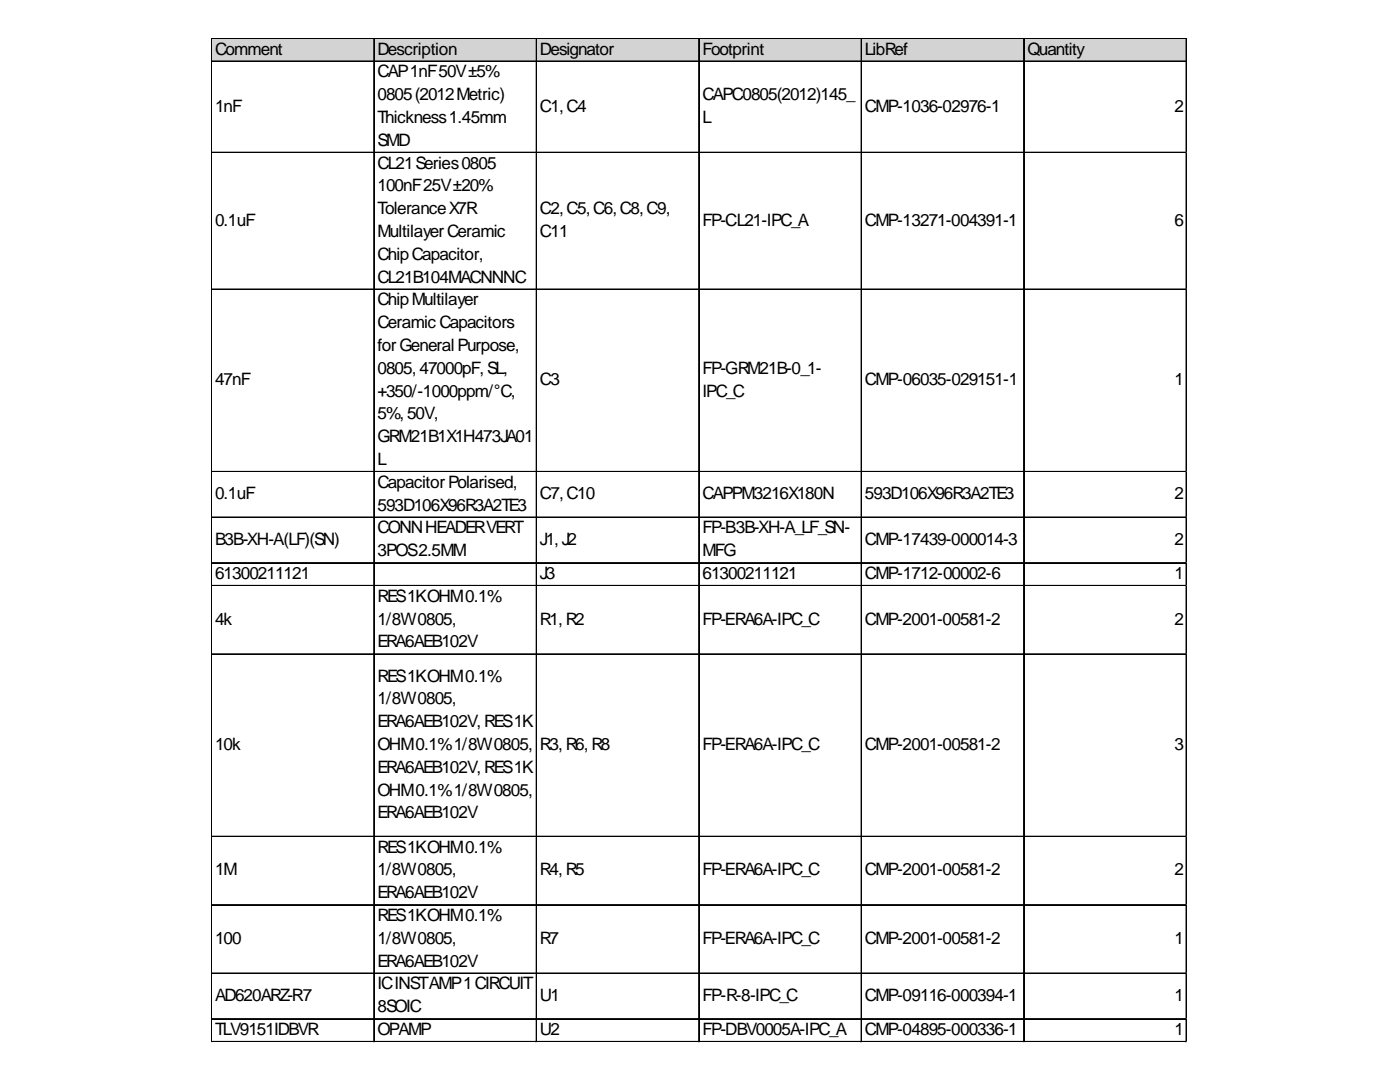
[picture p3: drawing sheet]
<svg xmlns="http://www.w3.org/2000/svg" width="279mm" height="216mm" viewBox="0 0 279 216" stroke-linecap="round" stroke-linejoin="round" font-family="sans-serif">
<defs><g id="words">
<g font-size="3.4">
<text x="42.9" y="10.9">Comment</text>
<text x="75.3" y="10.9">Description</text>
<text x="107.8" y="10.9">Designator</text>
<text x="140.2" y="10.9">Footprint</text>
<text x="172.6" y="10.9">LibRef</text>
<text x="205" y="10.9">Quantity</text>
<text x="75.3" y="15.4">CAP1nF50V±5%</text>
<text x="42.9" y="22.3">1nF</text>
<text x="75.3" y="20">0805(2012Metric)</text>
<text x="107.8" y="22.3">C1,C4</text>
<text x="140.2" y="20">CAPC0805(2012)145_</text>
<text x="172.6" y="22.3">CMP-1036-02976-1</text>
<text x="234.4" y="22.3">2</text>
<text x="75.3" y="24.5">Thickness1.45mm</text>
<text x="75.3" y="29.1">SMD</text>
<text x="140.2" y="24.5">L</text>
<text x="75.3" y="33.6">CL21Series0805</text>
<text x="75.3" y="38.2">100nF25V±20%</text>
<text x="42.9" y="45">0.1uF</text>
<text x="75.3" y="42.7">ToleranceX7R</text>
<text x="75.3" y="47.3">MultilayerCeramic</text>
<text x="107.8" y="42.7">C2,C5,C6,C8,C9,</text>
<text x="107.8" y="47.3">C11</text>
<text x="140.2" y="45">FP-CL21-IPC_A</text>
<text x="172.6" y="45">CMP-13271-004391-1</text>
<text x="234.4" y="45">6</text>
<text x="75.3" y="51.8">ChipCapacitor,</text>
<text x="75.3" y="56.4">CL21B104MACNNNC</text>
<text x="75.3" y="60.9">ChipMultilayer</text>
<text x="75.3" y="65.5">Ceramic Capacitors</text>
<text x="75.3" y="70">forGeneralPurpose,</text>
<text x="42.9" y="76.9">47nF</text>
<text x="75.3" y="74.6">0805,47000pF,SL,</text>
<text x="107.8" y="76.9">C3</text>
<text x="140.2" y="74.6">FP-GRM21B-0_1-</text>
<text x="172.6" y="76.9">CMP-06035-029151-1</text>
<text x="234.4" y="76.9">1</text>
<text x="75.3" y="79.1">+350/-1000ppm/°C,</text>
<text x="75.3" y="83.7">5%,50V,</text>
<text x="140.2" y="79.1">IPC_C</text>
<text x="75.3" y="88.2">GRM21B1X1H473JA01</text>
<text x="75.3" y="92.8">L</text>
<text x="42.9" y="99.6">0.1uF</text>
<text x="75.3" y="97.3">CapacitorPolarised,</text>
<text x="75.3" y="101.9">593D106X96R3A2TE3</text>
<text x="107.8" y="99.6">C7,C10</text>
<text x="140.2" y="99.6">CAPPM3216X180N</text>
<text x="172.6" y="99.6">593D106X96R3A2TE3</text>
<text x="234.4" y="99.6">2</text>
<text x="75.3" y="106.4">CONNHEADERVERT</text>
<text x="140.2" y="106.4">FP-B3B-XH-A_LF_SN-</text>
<text x="42.9" y="108.7">B3B-XH-A(LF)(SN)</text>
<text x="75.3" y="111">3POS2.5MM</text>
<text x="107.8" y="108.7">J1,J2</text>
<text x="140.2" y="111">MFG</text>
<text x="172.6" y="108.7">CMP-17439-000014-3</text>
<text x="234.4" y="108.7">2</text>
<text x="42.9" y="115.5">61300211121</text>
<text x="107.8" y="115.5">J3</text>
<text x="140.2" y="115.5">61300211121</text>
<text x="172.6" y="115.5">CMP-1712-00002-6</text>
<text x="234.4" y="115.5">1</text>
<text x="42.9" y="124.6">4k</text>
<text x="75.3" y="120.1">RES1KOHM0.1%</text>
<text x="75.3" y="124.6">1/8W0805,</text>
<text x="107.8" y="124.6">R1,R2</text>
<text x="140.2" y="124.6">FP-ERA6A-IPC_C</text>
<text x="172.6" y="124.6">CMP-2001-00581-2</text>
<text x="234.4" y="124.6">2</text>
<text x="75.3" y="129.2">ERA6AEB102V</text>
<text x="75.3" y="136">RES1KOHM0.1%</text>
<text x="75.3" y="140.6">1/8W0805,</text>
<text x="42.9" y="149.7">10k</text>
<text x="75.3" y="145.1">ERA6AEB102V,RES1K</text>
<text x="75.3" y="149.7">OHM0.1%1/8W0805,</text>
<text x="107.8" y="149.7">R3,R6,R8</text>
<text x="140.2" y="149.7">FP-ERA6A-IPC_C</text>
<text x="172.6" y="149.7">CMP-2001-00581-2</text>
<text x="234.4" y="149.7">3</text>
<text x="75.3" y="154.2">ERA6AEB102V,RES1K</text>
<text x="75.3" y="158.8">OHM0.1%1/8W0805,</text>
<text x="75.3" y="163.3">ERA6AEB102V</text>
<text x="75.3" y="170.1">RES1KOHM0.1%</text>
<text x="42.9" y="174.7">1M</text>
<text x="75.3" y="174.7">1/8W0805,</text>
<text x="75.3" y="179.2">ERA6AEB102V</text>
<text x="107.8" y="174.7">R4,R5</text>
<text x="140.2" y="174.7">FP-ERA6A-IPC_C</text>
<text x="172.6" y="174.7">CMP-2001-00581-2</text>
<text x="234.4" y="174.7">2</text>
<text x="75.3" y="183.8">RES1KOHM0.1%</text>
<text x="42.9" y="188.3">100</text>
<text x="75.3" y="188.3">1/8W0805,</text>
<text x="107.8" y="188.3">R7</text>
<text x="140.2" y="188.3">FP-ERA6A-IPC_C</text>
<text x="172.6" y="188.3">CMP-2001-00581-2</text>
<text x="234.4" y="188.3">1</text>
<text x="75.3" y="192.9">ERA6AEB102V</text>
<text x="75.3" y="197.4">ICINSTAMP1CIRCUIT</text>
<text x="42.9" y="199.7">AD620ARZ-R7</text>
<text x="75.3" y="202">8SOIC</text>
<text x="107.8" y="199.7">U1</text>
<text x="140.2" y="199.7">FP-R-8-IPC_C</text>
<text x="172.6" y="199.7">CMP-09116-000394-1</text>
<text x="234.4" y="199.7">1</text>
<text x="42.9" y="206.5">TLV9151IDBVR</text>
<text x="75.3" y="206.5">OPAMP</text>
<text x="107.8" y="206.5">U2</text>
<text x="140.2" y="206.5">FP-DBV0005A-IPC_A</text>
<text x="172.6" y="206.5">CMP-04895-000336-1</text>
<text x="234.4" y="206.5">1</text>
</g>
</g></defs>
<path d="M42.3 7.8h194.6v4.6h-194.6z" fill="#d3d3d3"/>
<g fill="none" stroke="#000" stroke-width=".2">
<path d="M42.2 7.6v200.4M42.3 7.6v200.4M42.4 7.6h194.5M42.4 7.7h194.5M42.4 12.2h194.5M42.4 12.3h194.5M74.6 7.8v200.2M74.7 7.8v200.2M107 7.8v200.2M107.1 7.8v200.2M139.4 7.8v200.2M139.5 7.8v200.2"/>
<path d="M171.9 7.8v200.2M204.3 7.8v200.2M204.4 7.8v200.2M236.7 7.8v200.2M236.8 7.8v200.2M42.4 30.4h194.5M42.4 30.5h194.5M42.4 57.7h194.5M42.4 57.8h194.5M42.4 94.1h194.5M42.4 94.2h194.5M42.4 103.2h194.5"/>
<path d="M42.4 103.3h194.5M42.4 112.3h194.5M42.4 112.4h194.5M42.4 116.8h194.5M42.4 116.9h194.5M42.4 130.5h194.5M42.4 130.6h194.5M42.4 166.9h194.5M42.4 180.5h194.5M42.4 180.6h194.5M42.4 194.1h194.5M42.4 194.2h194.5"/>
<path d="M42.4 203.2h194.5M42.4 203.3h194.5M42.4 207.8h194.5M42.4 207.9h194.5"/>
</g>
<path d="M42.2 208h.1" fill="none" stroke="#e0e0e0" stroke-width=".2"/>
<path d="M42.2 208h.2z" fill="#e0e0e0"/>
<path d="M74.6 208h.1" fill="none" stroke="#e0e0e0" stroke-width=".2"/>
<path d="M74.6 208h.2z" fill="#e0e0e0"/>
<path d="M107 208h.1" fill="none" stroke="#e0e0e0" stroke-width=".2"/>
<path d="M107 208h.2z" fill="#e0e0e0"/>
<path d="M139.4 208h.1" fill="none" stroke="#e0e0e0" stroke-width=".2"/>
<path d="M139.4 208h.2z" fill="#e0e0e0"/>
<path d="M171.9 208h.1" fill="none" stroke="#e0e0e0" stroke-width=".2"/>
<path d="M171.9 208h.1z" fill="#e0e0e0"/>
<path d="M204.3 208h.1" fill="none" stroke="#e0e0e0" stroke-width=".2"/>
<path d="M204.3 208h.2z" fill="#e0e0e0"/>
<path d="M236.7 208h.1" fill="none" stroke="#e0e0e0" stroke-width=".2"/>
<path d="M236.7 208h.2z" fill="#e0e0e0"/>
<path d="M236.9 30.4h.1" fill="none" stroke="#e0e0e0" stroke-width=".2"/>
<path d="M236.9 30.4v.2z" fill="#e0e0e0"/>
<path d="M236.9 57.7h.1" fill="none" stroke="#e0e0e0" stroke-width=".2"/>
<path d="M236.9 57.7v.2z" fill="#e0e0e0"/>
<path d="M236.9 94.1h.1" fill="none" stroke="#e0e0e0" stroke-width=".2"/>
<path d="M236.9 94.1v.1z" fill="#e0e0e0"/>
<path d="M236.9 103.2h.1" fill="none" stroke="#e0e0e0" stroke-width=".2"/>
<path d="M236.9 103.2v.1z" fill="#e0e0e0"/>
<path d="M236.9 112.3h.1" fill="none" stroke="#e0e0e0" stroke-width=".2"/>
<path d="M236.9 112.3v.1z" fill="#e0e0e0"/>
<path d="M236.9 116.8h.1" fill="none" stroke="#e0e0e0" stroke-width=".2"/>
<path d="M236.9 116.8v.2z" fill="#e0e0e0"/>
<path d="M236.9 130.5h.1" fill="none" stroke="#e0e0e0" stroke-width=".2"/>
<path d="M236.9 130.5v.1z" fill="#e0e0e0"/>
<path d="M236.9 166.9h.1" fill="none" stroke="#e0e0e0" stroke-width=".2"/>
<path d="M236.9 166.9v.1z" fill="#e0e0e0"/>
<path d="M236.9 180.5h.1" fill="none" stroke="#e0e0e0" stroke-width=".2"/>
<path d="M236.9 180.5v.2z" fill="#e0e0e0"/>
<path d="M236.9 194.1h.1" fill="none" stroke="#e0e0e0" stroke-width=".2"/>
<path d="M236.9 194.1v.2z" fill="#e0e0e0"/>
<path d="M236.9 203.2h.1" fill="none" stroke="#e0e0e0" stroke-width=".2"/>
<path d="M236.9 203.2v.2z" fill="#e0e0e0"/>
<path d="M236.9 207.8h.1" fill="none" stroke="#e0e0e0" stroke-width=".2"/>
<path d="M236.9 207.8v.2z" fill="#e0e0e0"/>
<use href="#words"/>
</svg>
